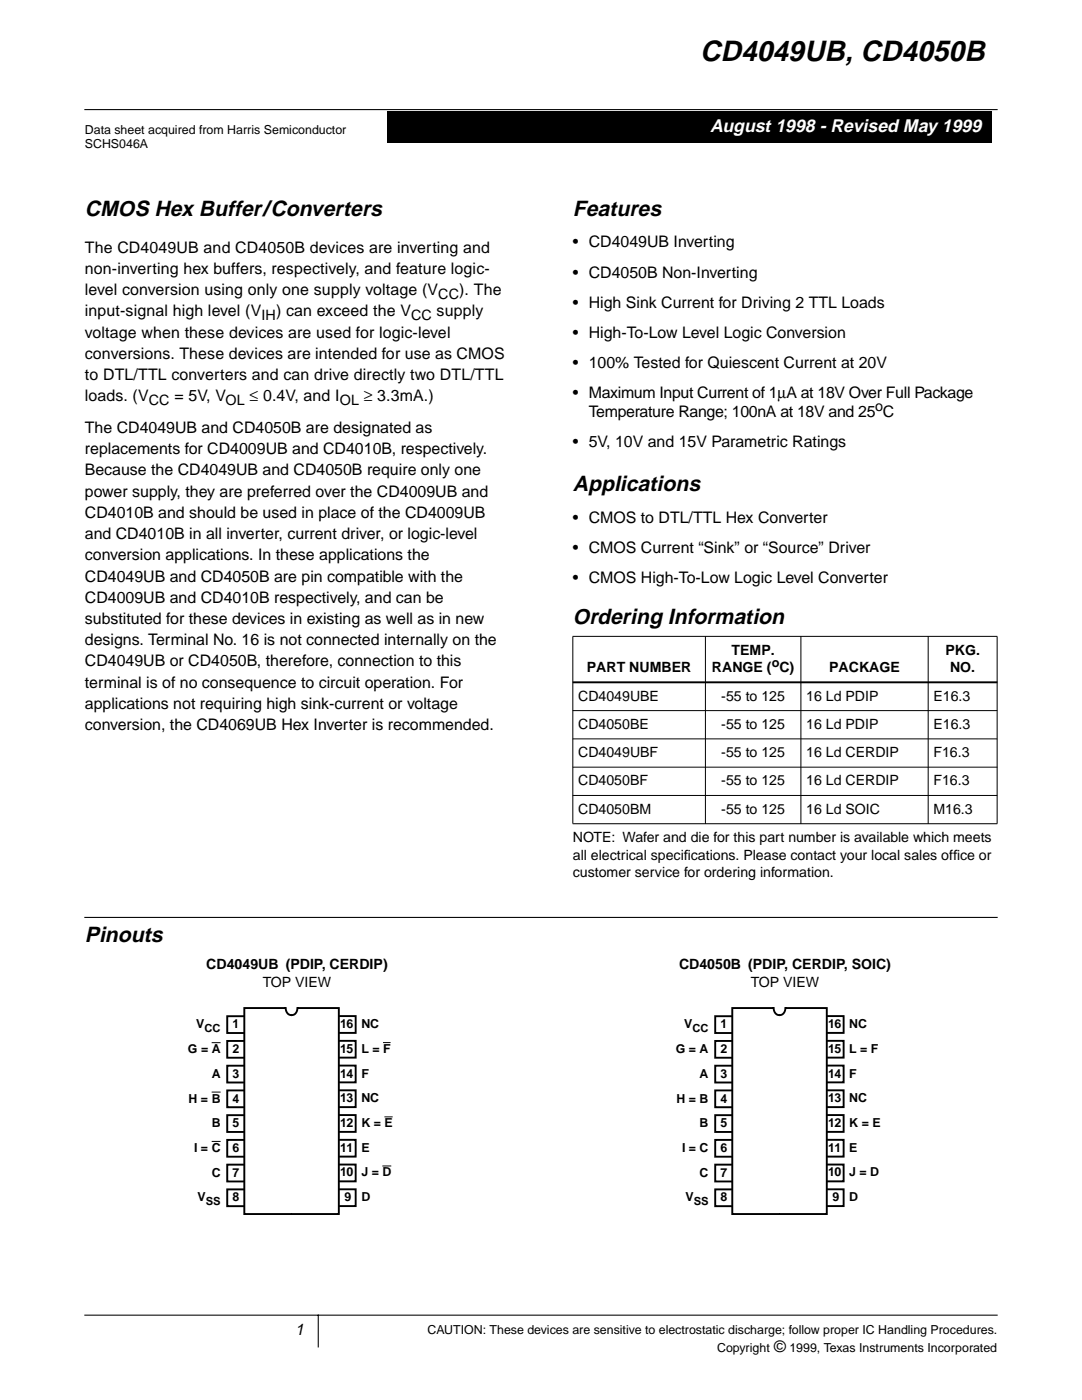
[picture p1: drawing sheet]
<svg xmlns="http://www.w3.org/2000/svg" width="216mm" height="279mm" viewBox="0 0 216 279" stroke-linecap="round" stroke-linejoin="round" font-family="sans-serif">
<defs><g id="words">
<text font-size="5.8" x="139.7" y="12.2">CD4049UB, CD4050B</text>
<g font-size="4.3">
<text x="16.9" y="43">CMOS Hex Buffer/Converters</text>
<text x="114.3" y="43">Features</text>
<text x="114.3" y="98.1">Applications</text>
<text x="114.3" y="124.5">Ordering Information</text>
<text x="16.9" y="188">Pinouts</text>
</g>
<text font-size="3.6" fill="#fff" x="141.7" y="26.3">August 1998 - Revised May 1999</text>
<g font-size="3.2">
<text x="16.9" y="50.4">The CD4049UB and CD4050B devices are inverting and</text>
<text x="114.3" y="49.4">• CD4049UB Inverting</text>
<text x="16.9" y="54.7">non-inverting hex buffers, respectively, and feature logic-</text>
<text x="16.9" y="58.9">level conversion using only one supply voltage (V</text>
<text x="114.3" y="55.4">• CD4050B Non-Inverting</text>
<text x="16.9" y="63.1">input-signal high level (V</text>
<text x="55.1" y="63.1">) can exceed the V</text>
<text x="87.1" y="63.1">supply</text>
<text x="114.3" y="61.4">• High Sink Current for Driving 2 TTL Loads</text>
<text x="16.9" y="67.4">voltage when these devices are used for logic-level</text>
<text x="16.9" y="71.6">conversions. These devices are intended for use as CMOS</text>
<text x="114.3" y="67.4">• High-To-Low Level Logic Conversion</text>
<text x="16.9" y="75.8">to DTL/TTL converters and can drive directly two DTL/TTL</text>
<text x="114.3" y="73.4">• 100% Tested for Quiescent Current at 20V</text>
<text x="16.9" y="80.1">loads. (V</text>
<text x="114.3" y="79.4">• Maximum Input Current of 1µA at 18V Over Full Package</text>
<text x="117.5" y="83.3">Temperature Range; 100nA at 18V and 25 C</text>
<text x="16.9" y="86.4">The CD4049UB and CD4050B are designated as</text>
<text x="114.3" y="89.3">• 5V, 10V and 15V Parametric Ratings</text>
<text x="16.9" y="90.7">replacements for CD4009UB and CD4010B, respectively.</text>
<text x="16.9" y="94.9">Because the CD4049UB and CD4050B require only one</text>
<text x="16.9" y="99.1">power supply, they are preferred over the CD4009UB and</text>
<text x="16.9" y="103.4">CD4010B and should be used in place of the CD4009UB</text>
<text x="16.9" y="107.6">and CD4010B in all inverter, current driver, or logic-level</text>
<text x="114.3" y="104.4">• CMOS to DTL/TTL Hex Converter</text>
<text x="16.9" y="111.8">conversion applications. In these applications the</text>
<text x="114.3" y="110.4">• CMOS Current “Sink” or “Source” Driver</text>
<text x="16.9" y="116.1">CD4049UB and CD4050B are pin compatible with the</text>
<text x="114.3" y="116.4">• CMOS High-To-Low Logic Level Converter</text>
<text x="16.9" y="120.3">CD4009UB and CD4010B respectively, and can be</text>
<text x="16.9" y="124.5">substituted for these devices in existing as well as in new</text>
<text x="16.9" y="128.8">designs. Terminal No. 16 is not connected internally on the</text>
<text x="16.9" y="133">CD4049UB or CD4050B, therefore, connection to this</text>
<text x="16.9" y="137.2">terminal is of no consequence to circuit operation. For</text>
<text x="16.9" y="141.5">applications not requiring high sink-current or voltage</text>
<text x="16.9" y="145.7">conversion, the CD4069UB Hex Inverter is recommended.</text>
<text x="58.9" y="266.5">1</text>
<text x="154.5" y="269.8">©</text>
</g>
<g font-size="2.9">
<text x="87.4" y="59.7">CC). The</text>
<text x="52.2" y="63.9">IH</text>
<text x="82" y="63.9">CC</text>
<text x="29.7" y="80.9">CC = 5V, VOL ≤ 0.4V, and IOL ≥ 3.3mA.)</text>
<text x="174.7" y="82">o</text>
</g>
<g font-size="2.8">
<text x="146" y="130.6">TEMP.</text>
<text x="188.6" y="130.6">PKG.</text>
<text x="117.1" y="134.2">PART NUMBER</text>
<text x="142.1" y="134.2">RANGE ( C)</text>
<text x="165.5" y="134.2">PACKAGE</text>
<text x="189.6" y="134.2">NO.</text>
<text x="115.4" y="139.8">CD4049UBE</text>
<text x="143.9" y="139.8">-55 to 125</text>
<text x="160.9" y="139.8">16 Ld PDIP</text>
<text x="186.3" y="139.8">E16.3</text>
<text x="115.4" y="145.5">CD4050BE</text>
<text x="143.9" y="145.5">-55 to 125</text>
<text x="160.9" y="145.5">16 Ld PDIP</text>
<text x="186.3" y="145.5">E16.3</text>
<text x="115.4" y="151.1">CD4049UBF</text>
<text x="143.9" y="151.1">-55 to 125</text>
<text x="160.9" y="151.1">16 Ld CERDIP</text>
<text x="186.3" y="151.1">F16.3</text>
<text x="115.4" y="156.7">CD4050BF</text>
<text x="143.9" y="156.7">-55 to 125</text>
<text x="160.9" y="156.7">16 Ld CERDIP</text>
<text x="186.3" y="156.7">F16.3</text>
<text x="115.4" y="162.4">CD4050BM</text>
<text x="143.9" y="162.4">-55 to 125</text>
<text x="160.9" y="162.4">16 Ld SOIC</text>
<text x="186.3" y="162.4">M16.3</text>
<text x="114.3" y="168">NOTE: Wafer and die for this part number is available which meets</text>
<text x="114.3" y="171.6">all electrical specif</text>
<text x="136.5" y="171.6">ications. Please contact your local sales off</text>
<text x="190.2" y="171.6">ice or</text>
<text x="114.3" y="175.1">customer service for ordering information.</text>
<text x="41.2" y="193.4">CD4049UB (PDIP, CERDIP)</text>
<text x="52.4" y="197">TOP VIEW</text>
<text x="135.5" y="193.4">CD4050B (PDIP, CERDIP, SOIC)</text>
<text x="149.8" y="197">TOP VIEW</text>
</g>
<g font-size="2.5">
<text x="16.9" y="26.7">Data sheet acquired from Harris Semiconductor</text>
<text x="16.9" y="29.5">SCHS046A</text>
<text x="154" y="133">o</text>
<text x="39.2" y="205.2">V</text>
<text x="46.4" y="205.2">1</text>
<text x="67.9" y="205.2">16</text>
<text x="72.1" y="205.2">NC</text>
<text x="136.5" y="205.2">V</text>
<text x="143.8" y="205.2">1</text>
<text x="165.3" y="205.2">16</text>
<text x="169.5" y="205.2">NC</text>
<text x="37.5" y="210.2">G = A</text>
<text x="42.2" y="215.1">A</text>
<text x="46.4" y="210.2">2</text>
<text x="46.4" y="215.1">3</text>
<text x="67.9" y="215.1">14</text>
<text x="67.9" y="210.1">15</text>
<text x="72.1" y="215.1">F</text>
<text x="72.1" y="210.2">L = F</text>
<text x="134.9" y="210.2">G = A</text>
<text x="139.6" y="215.1">A</text>
<text x="143.8" y="210.2">2</text>
<text x="143.8" y="215.1">3</text>
<text x="165.3" y="215.1">14</text>
<text x="165.3" y="210.1">15</text>
<text x="169.5" y="215.1">F</text>
<text x="169.5" y="210.1">L = F</text>
<text x="37.6" y="220">H = B</text>
<text x="46.4" y="220">4</text>
<text x="67.9" y="220">13</text>
<text x="72.1" y="220">NC</text>
<text x="135" y="220">H = B</text>
<text x="143.8" y="220">4</text>
<text x="165.3" y="220">13</text>
<text x="169.5" y="220">NC</text>
<text x="42.2" y="225">B</text>
<text x="46.4" y="225">5</text>
<text x="67.9" y="225">12</text>
<text x="72.1" y="225">K = E</text>
<text x="139.6" y="225">B</text>
<text x="143.8" y="225">5</text>
<text x="165.3" y="225">12</text>
<text x="169.5" y="225">K = E</text>
<text x="38.7" y="229.9">I = C</text>
<text x="46.4" y="229.9">6</text>
<text x="67.9" y="229.9">11</text>
<text x="72.1" y="229.9">E</text>
<text x="136.1" y="229.9">I = C</text>
<text x="143.8" y="229.9">6</text>
<text x="165.3" y="229.9">11</text>
<text x="169.5" y="229.9">E</text>
<text x="39.4" y="239.8">V</text>
<text x="42.2" y="234.9">C</text>
<text x="46.4" y="234.9">7</text>
<text x="46.4" y="239.8">8</text>
<text x="67.9" y="234.8">10</text>
<text x="68.7" y="239.7">9</text>
<text x="72.1" y="239.7">D</text>
<text x="72.1" y="234.8">J = D</text>
<text x="136.8" y="239.8">V</text>
<text x="139.6" y="234.9">C</text>
<text x="143.8" y="234.9">7</text>
<text x="143.8" y="239.8">8</text>
<text x="165.3" y="234.8">10</text>
<text x="166.1" y="239.7">9</text>
<text x="169.5" y="234.8">J = D</text>
<text x="169.5" y="239.7">D</text>
<text x="85.3" y="266.2">CAUTION: These devices are sensitive to electrostatic discharge; follow proper IC Handling Procedures.</text>
<text x="143.1" y="269.8">Copyright</text>
<text x="157.5" y="269.8">1999, Texas Instruments Incorporated</text>
</g>
<g font-size="2.2">
<text x="40.8" y="205.9">CC</text>
<text x="138.2" y="205.9">CC</text>
<text x="41.1" y="240.4">SS</text>
<text x="138.4" y="240.4">SS</text>
</g>
</g></defs>
<path d="M77.3 22.2h120.6v6.4h-120.6z" fill-rule="evenodd" fill="#000"/>
<path d="M16.9 21.9h182.1M16.9 262.5h182.1M63.5 262.5v6.3" fill="none" stroke="#000" stroke-width=".21"/>
<path d="M16.9 181h182.1v4.2h-182.1z" fill-rule="evenodd" fill="#fff"/>
<path d="M16.9 183.1h182.1z" fill="#fff" stroke="#000" stroke-width=".21"/>
<path d="M114.3 127h84.7zM114.3 141.8h84.7zM114.3 147.5h84.7zM114.3 153.1h84.7zM114.3 158.8h84.7zM114.3 127v37.4zM140.8 127v37.4zM159.8 127v37.4zM185.2 127v37.4zM199 127v37.4zM114.3 164.4h84.7z" fill="#000" stroke="#000" stroke-width=".2"/>
<path d="M114.3 136.2h84.7z" fill="#000" stroke="#000" stroke-width=".38"/>
<path d="M67.6 212.7h3.4v3.3h-3.4z" fill-rule="evenodd" fill="#fff"/>
<path d="M67.6 212.7h3.4v3.3h-3.4" fill="none" stroke="#000" stroke-width=".38"/>
<path d="M67.6 207.7h3.4v3.4h-3.4z" fill-rule="evenodd" fill="#fff"/>
<path d="M67.6 207.7h3.4v3.4h-3.4" fill="none" stroke="#000" stroke-width=".38"/>
<path d="M67.6 202.8h3.4v3.3h-3.4z" fill-rule="evenodd" fill="#fff"/>
<path d="M67.6 202.8h3.4v3.3h-3.4" fill="none" stroke="#000" stroke-width=".38"/>
<path d="M67.6 237.3h3.4v3.4h-3.4z" fill-rule="evenodd" fill="#fff"/>
<path d="M67.6 237.3h3.4v3.4h-3.4" fill="none" stroke="#000" stroke-width=".38"/>
<path d="M67.6 217.6h3.4v3.4h-3.4z" fill-rule="evenodd" fill="#fff"/>
<path d="M67.6 217.6h3.4v3.4h-3.4" fill="none" stroke="#000" stroke-width=".38"/>
<path d="M67.6 222.5h3.4v3.4h-3.4z" fill-rule="evenodd" fill="#fff"/>
<path d="M67.6 222.5h3.4v3.4h-3.4" fill="none" stroke="#000" stroke-width=".38"/>
<path d="M67.6 227.5h3.4v3.3h-3.4z" fill-rule="evenodd" fill="#fff"/>
<path d="M67.6 227.5h3.4v3.3h-3.4" fill="none" stroke="#000" stroke-width=".38"/>
<path d="M67.6 232.4h3.4v3.4h-3.4z" fill-rule="evenodd" fill="#fff"/>
<path d="M67.6 232.4h3.4v3.4h-3.4" fill="none" stroke="#000" stroke-width=".38"/>
<path d="M45.3 202.8h3.4v3.4h-3.4z" fill-rule="evenodd" fill="#fff"/>
<path d="M48.7 202.8h-3.4v3.4h3.4" fill="none" stroke="#000" stroke-width=".38"/>
<path d="M45.3 207.7h3.4v3.4h-3.4z" fill-rule="evenodd" fill="#fff"/>
<path d="M48.7 207.7h-3.4v3.4h3.4" fill="none" stroke="#000" stroke-width=".38"/>
<path d="M45.3 212.7h3.4v3.3h-3.4z" fill-rule="evenodd" fill="#fff"/>
<path d="M48.7 212.7h-3.4v3.3h3.4" fill="none" stroke="#000" stroke-width=".38"/>
<path d="M45.3 217.6h3.4v3.4h-3.4z" fill-rule="evenodd" fill="#fff"/>
<path d="M48.7 217.6h-3.4v3.4h3.4" fill="none" stroke="#000" stroke-width=".38"/>
<path d="M45.3 222.6h3.4v3.3h-3.4z" fill-rule="evenodd" fill="#fff"/>
<path d="M48.7 222.6h-3.4v3.3h3.4" fill="none" stroke="#000" stroke-width=".38"/>
<path d="M45.3 232.4h3.4v3.4h-3.4z" fill-rule="evenodd" fill="#fff"/>
<path d="M48.7 232.4h-3.4v3.4h3.4" fill="none" stroke="#000" stroke-width=".38"/>
<path d="M45.3 227.5h3.4v3.3h-3.4z" fill-rule="evenodd" fill="#fff"/>
<path d="M48.7 227.5h-3.4v3.3h3.4" fill="none" stroke="#000" stroke-width=".38"/>
<path d="M45.3 237.4h3.4v3.3h-3.4z" fill-rule="evenodd" fill="#fff"/>
<path d="M48.7 237.4h-3.4v3.3h3.4" fill="none" stroke="#000" stroke-width=".38"/>
<path d="M48.8 201.2h8.1l1.2 41.1h-9.3z" fill="#fff"/>
<path d="M56.9 201.2h-8.1v41.1h9.3M57 201.2l.2 .7a1.04 1.04 0 0 0 .9 .7" fill="none" stroke="#000" stroke-width=".38"/>
<path d="M59.5 201.2h8.1v41.1h-9.3z" fill="#fff"/>
<path d="M59.4 201.2l-.1 .3a1.19 1.19 0 0 1-1 1.1M59.5 201.2h8.1v41.1h-9.3" fill="none" stroke="#000" stroke-width=".38"/>
<path d="M42.2 208.1h1.8M42.2 217.9h1.8M76.4 208.1h1.5M42.2 227.8h1.8M76.3 232.7h1.8M76.7 222.9h1.7" fill="none" stroke="#000" stroke-width=".2"/>
<path d="M165 212.7h3.3v3.3h-3.3z" fill-rule="evenodd" fill="#fff"/>
<path d="M165 212.7h3.3v3.3h-3.3" fill="none" stroke="#000" stroke-width=".38"/>
<path d="M165 207.7h3.3v3.4h-3.3z" fill-rule="evenodd" fill="#fff"/>
<path d="M165 207.7h3.3v3.4h-3.3" fill="none" stroke="#000" stroke-width=".38"/>
<path d="M165 202.8h3.3v3.3h-3.3z" fill-rule="evenodd" fill="#fff"/>
<path d="M165 202.8h3.3v3.3h-3.3" fill="none" stroke="#000" stroke-width=".38"/>
<path d="M165 237.3h3.3v3.4h-3.3z" fill-rule="evenodd" fill="#fff"/>
<path d="M165 237.3h3.3v3.4h-3.3" fill="none" stroke="#000" stroke-width=".38"/>
<path d="M165 217.6h3.3v3.4h-3.3z" fill-rule="evenodd" fill="#fff"/>
<path d="M165 217.6h3.3v3.4h-3.3" fill="none" stroke="#000" stroke-width=".38"/>
<path d="M165 222.5h3.3v3.4h-3.3z" fill-rule="evenodd" fill="#fff"/>
<path d="M165 222.5h3.3v3.4h-3.3" fill="none" stroke="#000" stroke-width=".38"/>
<path d="M165 227.5h3.3v3.3h-3.3z" fill-rule="evenodd" fill="#fff"/>
<path d="M165 227.5h3.3v3.3h-3.3" fill="none" stroke="#000" stroke-width=".38"/>
<path d="M165 232.4h3.3v3.4h-3.3z" fill-rule="evenodd" fill="#fff"/>
<path d="M165 232.4h3.3v3.4h-3.3" fill="none" stroke="#000" stroke-width=".38"/>
<path d="M142.7 202.8h3.4v3.4h-3.4z" fill-rule="evenodd" fill="#fff"/>
<path d="M146.1 202.8h-3.4v3.4h3.4" fill="none" stroke="#000" stroke-width=".38"/>
<path d="M142.7 207.7h3.4v3.4h-3.4z" fill-rule="evenodd" fill="#fff"/>
<path d="M146.1 207.7h-3.4v3.4h3.4" fill="none" stroke="#000" stroke-width=".38"/>
<path d="M142.7 212.7h3.4v3.3h-3.4z" fill-rule="evenodd" fill="#fff"/>
<path d="M146.1 212.7h-3.4v3.3h3.4" fill="none" stroke="#000" stroke-width=".38"/>
<path d="M142.7 217.6h3.4v3.4h-3.4z" fill-rule="evenodd" fill="#fff"/>
<path d="M146.1 217.6h-3.4v3.4h3.4" fill="none" stroke="#000" stroke-width=".38"/>
<path d="M142.7 222.6h3.4v3.3h-3.4z" fill-rule="evenodd" fill="#fff"/>
<path d="M146.1 222.6h-3.4v3.3h3.4" fill="none" stroke="#000" stroke-width=".38"/>
<path d="M142.7 232.4h3.4v3.4h-3.4z" fill-rule="evenodd" fill="#fff"/>
<path d="M146.1 232.4h-3.4v3.4h3.4" fill="none" stroke="#000" stroke-width=".38"/>
<path d="M142.7 227.5h3.4v3.3h-3.4z" fill-rule="evenodd" fill="#fff"/>
<path d="M146.1 227.5h-3.4v3.3h3.4" fill="none" stroke="#000" stroke-width=".38"/>
<path d="M142.7 237.4h3.4v3.3h-3.4z" fill-rule="evenodd" fill="#fff"/>
<path d="M146.1 237.4h-3.4v3.3h3.4" fill="none" stroke="#000" stroke-width=".38"/>
<path d="M146.1 201.2h8.1l1.2 41.1h-9.3z" fill="#fff"/>
<path d="M154.2 201.2h-8.1v41.1h9.3M154.4 201.2l.1 .7a1.04 1.04 0 0 0 .9 .7" fill="none" stroke="#000" stroke-width=".38"/>
<path d="M156.9 201.2h8.1v41.1h-9.3z" fill="#fff"/>
<path d="M156.7 201.2v.3a1.19 1.19 0 0 1-1 1.1M156.9 201.2h8.1v41.1h-9.3" fill="none" stroke="#000" stroke-width=".38"/>
<path d="M.7 62.4h13.1v124.9h-13.1z" fill-rule="evenodd" fill="#fff"/>
<use href="#words"/>
</svg>
